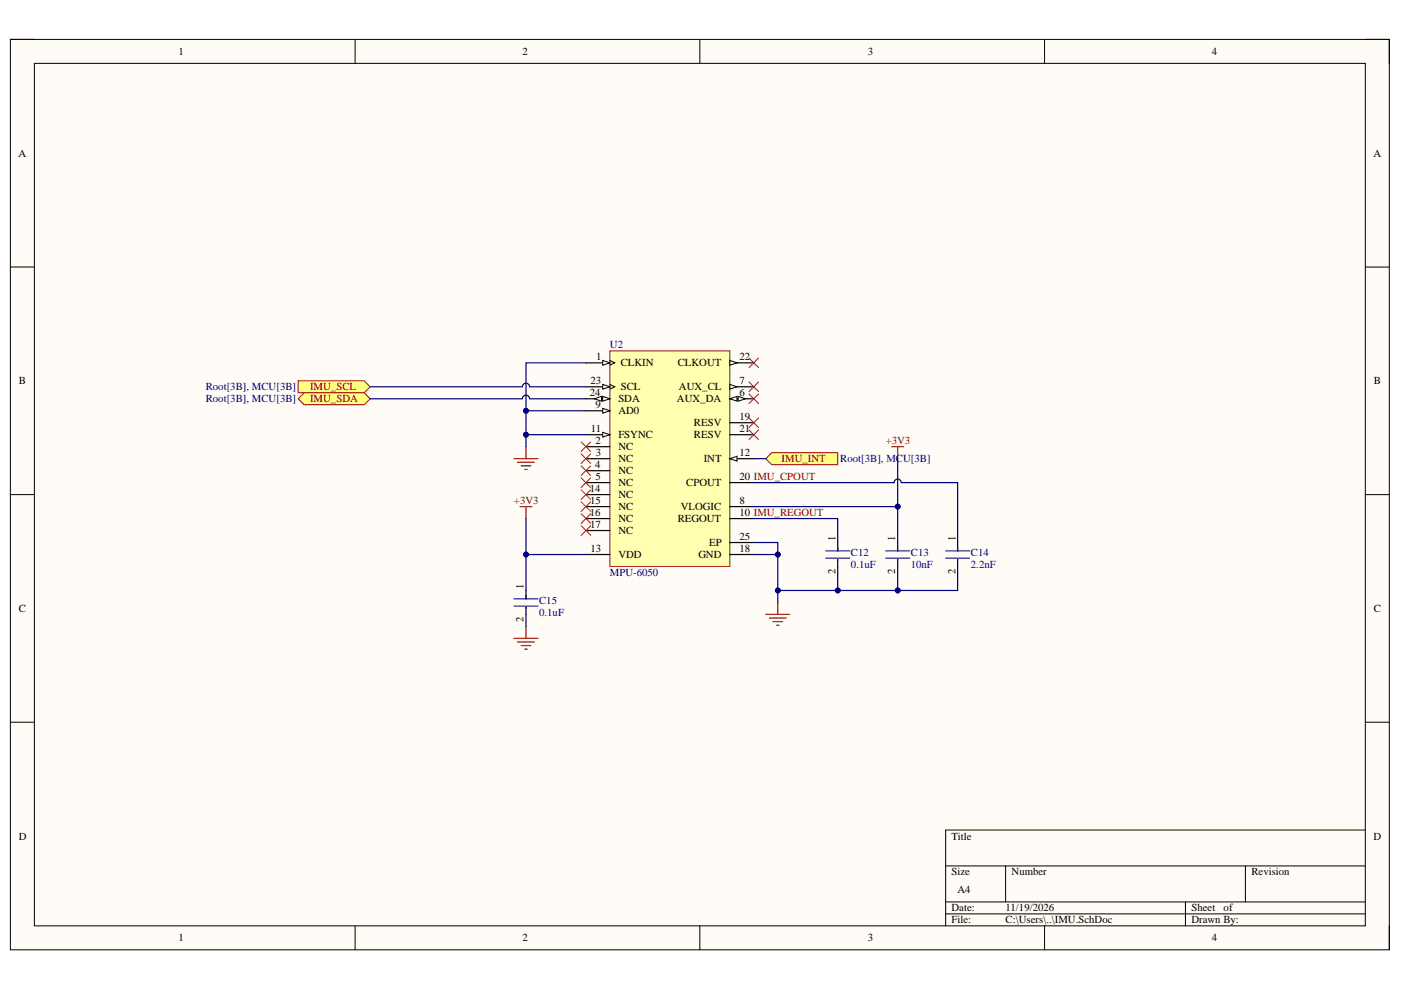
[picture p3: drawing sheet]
<svg xmlns="http://www.w3.org/2000/svg" width="297mm" height="210mm" viewBox="0 0 297 210" stroke-linecap="round" stroke-linejoin="round" font-family="sans-serif">
<defs><g id="words">
<g font-size="2.3">
<text x="37.9" y="11.7">1</text>
<text x="110.8" y="11.7">2</text>
<text x="184" y="11.7">3</text>
<text x="257" y="11.7">4</text>
<text x="3.9" y="33.2">A</text>
<text x="291.2" y="33.2">A</text>
<text x="126.4" y="76.4">1</text>
<text x="131.6" y="77.7">CLKIN</text>
<text x="143.7" y="77.7">CLKOUT</text>
<text x="156.8" y="76.4">22</text>
<text x="4" y="81.5">B</text>
<text x="125.2" y="81.5">23</text>
<text x="131.6" y="82.7">SCL</text>
<text x="144" y="82.7">AUX_CL</text>
<text x="156.8" y="81.5">7</text>
<text x="291.3" y="81.5">B</text>
<text x="125" y="84">24</text>
<text x="126.2" y="86.6">9</text>
<text x="131.1" y="87.8">AD0</text>
<text x="131.1" y="85.3">SDA</text>
<text x="143.5" y="85.3">AUX_DA</text>
<text x="156.8" y="84">6</text>
<text x="156.8" y="89.1">19</text>
<text x="125.3" y="91.7">11</text>
<text x="126.2" y="94.2">2</text>
<text x="131.1" y="95.5">NC</text>
<text x="131.1" y="92.9">FSYNC</text>
<text x="147.1" y="90.4">RESV</text>
<text x="147.1" y="92.9">RESV</text>
<text x="156.8" y="91.7">21</text>
<text x="126.2" y="99.3">4</text>
<text x="126.3" y="101.8">5</text>
<text x="126.3" y="96.7">3</text>
<text x="131.1" y="98">NC</text>
<text x="131.1" y="100.5">NC</text>
<text x="149.2" y="98">INT</text>
<text x="156.8" y="96.7">12</text>
<text x="156.8" y="101.8">20 IMU_CPOUT</text>
<text x="125" y="104.3">14</text>
<text x="125.1" y="106.9">15</text>
<text x="131.1" y="103.1">NC</text>
<text x="131.1" y="105.6">NC</text>
<text x="145.5" y="103.1">CPOUT</text>
<text x="156.8" y="106.9">8</text>
<text x="125" y="109.4">16</text>
<text x="125.1" y="112">17</text>
<text x="131.1" y="108.2">NC</text>
<text x="131.1" y="110.7">NC</text>
<text x="131.1" y="113.2">NC</text>
<text x="143.7" y="110.7">REGOUT</text>
<text x="144.3" y="108.2">VLOGIC</text>
<text x="156.8" y="109.4">10 IMU_REGOUT</text>
<text x="125.2" y="117.1">13</text>
<text x="131.1" y="118.3">VDD</text>
<text x="148.1" y="118.3">GND</text>
<text x="150.3" y="115.8">EP</text>
<text x="156.8" y="117.1">18</text>
<text x="156.8" y="114.5">25</text>
<text x="177.1" y="114.8" transform="rotate(-90 177.1 114.8)">1</text>
<text x="189.8" y="114.8" transform="rotate(-90 189.8 114.8)">1</text>
<text x="202.5" y="114.8" transform="rotate(-90 202.5 114.8)">1</text>
<text x="111" y="124.9" transform="rotate(-90 111 124.9)">1</text>
<text x="177.1" y="121.7" transform="rotate(-90 177.1 121.7)">2</text>
<text x="189.8" y="121.7" transform="rotate(-90 189.8 121.7)">2</text>
<text x="202.5" y="121.7" transform="rotate(-90 202.5 121.7)">2</text>
<text x="4" y="129.7">C</text>
<text x="111" y="131.8" transform="rotate(-90 111 131.8)">2</text>
<text x="291.3" y="129.7">C</text>
<text x="4" y="178">D</text>
<text x="201.7" y="178">Title</text>
<text x="291.2" y="178">D</text>
<text x="201.7" y="185.6">Size</text>
<text x="214.5" y="185.6">Number</text>
<text x="265.3" y="185.6">Revision</text>
<text x="203" y="189.4">A4</text>
<text x="201.7" y="193.2">Date:</text>
<text x="201.7" y="195.8">File:</text>
<text x="213.2" y="193.2">11/19/2026</text>
<text x="213.2" y="195.8">C:\Users\..\IMU.SchDoc</text>
<text x="252.6" y="193.2">Sheet</text>
<text x="252.6" y="195.8">Drawn By:</text>
<text x="259.4" y="193.2">of</text>
<text x="37.9" y="199.6">1</text>
<text x="110.8" y="199.6">2</text>
<text x="184" y="199.6">3</text>
<text x="257" y="199.6">4</text>
</g>
<g font-size="2.3" fill="#000080">
<text x="129.3" y="73.9">U2</text>
<text x="43.6" y="82.7">Root[3B], MCU[3B]</text>
<text x="43.6" y="85.3">Root[3B], MCU[3B]</text>
<text x="178.1" y="98">Root[3B], MCU[3B]</text>
<text x="180.4" y="117.8">C12</text>
<text x="193.1" y="117.8">C13</text>
<text x="205.8" y="117.8">C14</text>
<text x="129.3" y="122.1">MPU-6050</text>
<text x="180.4" y="120.4">0.1uF</text>
<text x="193.1" y="120.4">10nF</text>
<text x="205.8" y="120.4">2.2nF</text>
<text x="114.3" y="128">C15</text>
<text x="114.3" y="130.5">0.1uF</text>
</g>
<g font-size="2.3" fill="#800000">
<text x="65.7" y="82.7">IMU_SCL</text>
<text x="65.7" y="85.3">IMU_SDA</text>
<text x="187.8" y="94.2">+3V3</text>
<text x="165.7" y="98">IMU_INT</text>
<text x="109" y="106.9">+3V3</text>
</g>
</g></defs>
<path d="M2.2 8.4h292.4v193h-292.4z" fill-rule="evenodd" fill="#fffcf8"/>
<path d="M2.2 8.4h292.4v193h-292.4z" fill="none" stroke="#000" stroke-width=".21"/>
<path d="M7.3 13.4h282.2v182.9h-282.2z" fill-rule="evenodd" fill="#fffcf8"/>
<g fill="none" stroke="#000" stroke-width=".21">
<path d="M2.2 8.4h5.1M7.3 13.4h282.2v182.9h-282.2zM75.3 8.4v5M148.4 8.4v5M221.5 8.4v5M289.5 8.4h5.1v5M2.2 56.6h5.1M289.5 56.6h5.1M2.2 104.9h5.1M289.5 104.9h5.1M2.2 153.1h5.1M289.5 153.1h5.1"/>
<path d="M289.5 176h-89v20.3M75.3 196.3v5.1M148.4 196.3v5.1M200.5 183.6h89M200.5 191.2h89M200.5 193.8h89M213.2 183.6v7.6M221.5 196.3v5.1M251.3 191.2v5.1M264 183.6v7.6M294.6 196.3v5.1"/>
</g>
<path d="M129.3 74.4h25.4v45.7h-25.4z" fill-rule="evenodd" fill="#ffffb0"/>
<path d="M129.3 74.4h25.4v45.7h-25.4z" fill="none" stroke="#800000" stroke-width=".21"/>
<path d="M124.2 76.9h5.1" fill="none" stroke="#000" stroke-width=".25"/>
<path d="M127.8 76.4l1.5 .5-1.5 .5z" fill="#f8fcff"/>
<path d="M127.8 76.4l1.5 .5-1.5 .5zM129.3 76.4l1 .5-1 .5" fill="none" stroke="#000" stroke-width=".21"/>
<path d="M124.2 94.7h5.1M124.2 97.3h5.1M124.2 99.8h5.1M154.7 84.6h5.1M124.2 102.3h5.1" fill="none" stroke="#000" stroke-width=".25"/>
<path d="M154.7 84.6l1.6-.6v1.1z" fill="#f8fcff"/>
<path d="M154.7 84.6l1.6-.6v1.1z" fill="none" stroke="#000" stroke-width=".21"/>
<path d="M156.5 84l1.5 .6-1.5 .5z" fill="#f8fcff"/>
<path d="M156.5 84l1.5 .6-1.5 .5z" fill="none" stroke="#000" stroke-width=".21"/>
<path d="M154.7 82h5.1" fill="none" stroke="#000" stroke-width=".25"/>
<path d="M154.7 81.5l1.6 .5-1.6 .5z" fill="#f8fcff"/>
<path d="M154.7 81.5l1.6 .5-1.6 .5z" fill="none" stroke="#000" stroke-width=".21"/>
<path d="M124.2 87.1h5.1M154.7 107.4h5.1" fill="none" stroke="#000" stroke-width=".25"/>
<path d="M127.8 86.6l1.5 .5-1.5 .5z" fill="#f8fcff"/>
<path d="M127.8 86.6l1.5 .5-1.5 .5z" fill="none" stroke="#000" stroke-width=".21"/>
<path d="M124.2 92.2h5.1M154.7 110h5.1" fill="none" stroke="#000" stroke-width=".25"/>
<path d="M127.8 91.7l1.5 .5-1.5 .5z" fill="#f8fcff"/>
<path d="M127.8 91.7l1.5 .5-1.5 .5z" fill="none" stroke="#000" stroke-width=".21"/>
<path d="M154.7 97.3h5.1" fill="none" stroke="#000" stroke-width=".25"/>
<path d="M154.7 97.3l1.6-.6v1.1z" fill="#f8fcff"/>
<path d="M154.7 97.3l1.6-.6v1.1z" fill="none" stroke="#000" stroke-width=".21"/>
<path d="M154.7 76.9h5.1M154.7 89.6h5.1M154.7 92.2h5.1M124.2 117.6h5.1M124.2 104.9h5.1M124.2 107.4h5.1M124.2 110h5.1M124.2 112.5h5.1M154.7 117.6h5.1M154.7 102.3h5.1" fill="none" stroke="#000" stroke-width=".25"/>
<path d="M154.7 76.4l1.6 .5-1.6 .5z" fill="#f8fcff"/>
<path d="M154.7 76.4l1.6 .5-1.6 .5z" fill="none" stroke="#000" stroke-width=".21"/>
<path d="M124.2 82h5.1" fill="none" stroke="#000" stroke-width=".25"/>
<path d="M127.8 81.5l1.5 .5-1.5 .5z" fill="#f8fcff"/>
<path d="M127.8 81.5l1.5 .5-1.5 .5zM129.3 81.5l1 .5-1 .5" fill="none" stroke="#000" stroke-width=".21"/>
<path d="M124.2 84.6h5.1" fill="none" stroke="#000" stroke-width=".25"/>
<path d="M127.8 84l1.5 .6-1.5 .5z" fill="#f8fcff"/>
<path d="M127.8 84l1.5 .6-1.5 .5z" fill="none" stroke="#000" stroke-width=".21"/>
<path d="M126 84.6l1.5-.6v1.1z" fill="#f8fcff"/>
<path d="M126 84.6l1.5-.6v1.1z" fill="none" stroke="#000" stroke-width=".21"/>
<path d="M154.7 115h5.1M177.6 115v1.8M177.6 118.6v1.5M190.3 115v1.8M190.3 118.6v1.5M203 115v1.8M203 118.6v1.5M111.5 125.2v1.8M111.5 128.7v1.6" fill="none" stroke="#000" stroke-width=".25"/>
<g fill="none" stroke="#f00" stroke-width=".21">
<path d="M158.8 75.9l2 2M160.8 75.9l-2 2M123.2 93.7l2 2M123.2 96.2l2 2.1M123.2 98.8l2 2M125.2 93.7l-2 2M125.2 96.2l-2 2.1M125.2 98.8l-2 2M158.8 91.2l2 2M158.8 88.6l2 2M158.8 81l2 2M158.8 83.5l2 2.1"/>
<path d="M160.8 91.2l-2 2M160.8 88.6l-2 2M160.8 81l-2 2M160.8 83.5l-2 2.1M123.2 101.3l2 2M123.2 103.9l2 2M123.2 106.4l2 2M123.2 108.9l2 2.1M123.2 111.5l2 2M125.2 101.3l-2 2M125.2 103.9l-2 2M125.2 106.4l-2 2"/>
<path d="M125.2 108.9l-2 2.1M125.2 111.5l-2 2"/>
</g>
<g fill="none" stroke="#800000" stroke-width=".25">
<path d="M109 97.3h5.1M109.7 98h3.6M110.5 98.8h2M111.3 99.5h.5M111.5 94.7v2.6M189.1 94.7h2.5M190.3 94.7v2.6M110.2 107.4h2.6M111.5 107.4v2.6M109 135.3h5.1M109.7 136.1h3.6M110.5 136.9h2"/>
<path d="M111.3 137.6h.5M111.5 132.8v2.5M162.4 130.3h5M163.1 131h3.6M163.9 131.8h2M164.7 132.6h.5M164.9 127.7v2.6"/>
</g>
<g fill="none" stroke="#00f" stroke-width=".25">
<path d="M175.1 116.8h5.1M175.1 118.3h5.1M177.6 116v.8M177.6 118.6v.2M187.8 116.8h5.1M187.8 118.3h5.1M190.3 116v.8M190.3 118.6v.2M200.5 116.8h5.1M200.5 118.3h5.1M203 116v.8M203 118.6v.2"/>
<path d="M109 127h5.1M109 128.5h5.1M111.5 126.2v.8M111.5 128.7v.3"/>
</g>
<path d="M63.2 80.7h14l1.3 1.3-1.3 1.3h-14z" fill-rule="evenodd" fill="#ffff80"/>
<path d="M63.2 80.7h14l1.3 1.3-1.3 1.3h-14z" fill="none" stroke="#800000" stroke-width=".21"/>
<path d="M63.2 84.5l1.3-1.2h12.7l1.3 1.2-1.3 1.3h-12.7z" fill-rule="evenodd" fill="#ffff80"/>
<path d="M63.2 84.5l1.3-1.2h12.7l1.3 1.2-1.3 1.3h-12.7z" fill="none" stroke="#800000" stroke-width=".21"/>
<path d="M163.6 96h14v2.5h-14l-1.2-1.2z" fill-rule="evenodd" fill="#ffff80"/>
<path d="M163.6 96h14v2.5h-14l-1.2-1.2z" fill="none" stroke="#800000" stroke-width=".21"/>
<path d="M124.2 117.6h-12.7v7.6M111.5 130.3v2.5" fill="none" stroke="#000080" stroke-width=".25"/>
<circle cx="111.5" cy="117.6" r=".51" fill="#000080"/>
<circle cx="111.5" cy="117.6" r=".51" fill="none" stroke="#000080" stroke-width=".21"/>
<path d="M111.5 110v7.6" fill="none" stroke="#000080" stroke-width=".25"/>
<circle cx="111.5" cy="117.6" r=".51" fill="#000080"/>
<circle cx="111.5" cy="117.6" r=".51" fill="none" stroke="#000080" stroke-width=".21"/>
<path d="M159.8 117.6h5.1v10.1" fill="none" stroke="#000080" stroke-width=".25"/>
<circle cx="164.9" cy="125.2" r=".51" fill="#000080"/>
<circle cx="164.9" cy="125.2" r=".51" fill="none" stroke="#000080" stroke-width=".21"/>
<circle cx="164.9" cy="117.6" r=".51" fill="#000080"/>
<circle cx="164.9" cy="117.6" r=".51" fill="none" stroke="#000080" stroke-width=".21"/>
<path d="M159.8 115h5.1v2.6" fill="none" stroke="#000080" stroke-width=".25"/>
<circle cx="164.9" cy="117.6" r=".51" fill="#000080"/>
<circle cx="164.9" cy="117.6" r=".51" fill="none" stroke="#000080" stroke-width=".21"/>
<path d="M177.6 120.1v5.1h-12.7" fill="none" stroke="#000080" stroke-width=".25"/>
<circle cx="164.9" cy="125.2" r=".51" fill="#000080"/>
<circle cx="164.9" cy="125.2" r=".51" fill="none" stroke="#000080" stroke-width=".21"/>
<circle cx="177.6" cy="125.2" r=".51" fill="#000080"/>
<circle cx="177.6" cy="125.2" r=".51" fill="none" stroke="#000080" stroke-width=".21"/>
<path d="M190.3 97.3v10.1h-30.5M159.8 109.9h17.8v5.1" fill="none" stroke="#000080" stroke-width=".25"/>
<circle cx="190.3" cy="107.4" r=".51" fill="#000080"/>
<circle cx="190.3" cy="107.4" r=".51" fill="none" stroke="#000080" stroke-width=".21"/>
<path d="M190.3 107.4v7.6" fill="none" stroke="#000080" stroke-width=".25"/>
<circle cx="190.3" cy="107.4" r=".51" fill="#000080"/>
<circle cx="190.3" cy="107.4" r=".51" fill="none" stroke="#000080" stroke-width=".21"/>
<path d="M190.3 120.1v5.1h-12.7" fill="none" stroke="#000080" stroke-width=".25"/>
<circle cx="190.3" cy="125.2" r=".51" fill="#000080"/>
<circle cx="190.3" cy="125.2" r=".51" fill="none" stroke="#000080" stroke-width=".21"/>
<circle cx="177.6" cy="125.2" r=".51" fill="#000080"/>
<circle cx="177.6" cy="125.2" r=".51" fill="none" stroke="#000080" stroke-width=".21"/>
<path d="M203 120.1v5.1h-12.7" fill="none" stroke="#000080" stroke-width=".25"/>
<circle cx="190.3" cy="125.2" r=".51" fill="#000080"/>
<circle cx="190.3" cy="125.2" r=".51" fill="none" stroke="#000080" stroke-width=".21"/>
<path d="M124.2 92.2h-12.7v2.5M159.8 102.3h29.8a.76 .76 0 0 1 .7-.7 .76 .76 0 0 1 .8 .7h11.9v12.7" fill="none" stroke="#000080" stroke-width=".25"/>
<circle cx="111.5" cy="92.2" r=".51" fill="#000080"/>
<circle cx="111.5" cy="92.2" r=".51" fill="none" stroke="#000080" stroke-width=".21"/>
<path d="M111.5 87.1h12.7" fill="none" stroke="#000080" stroke-width=".25"/>
<circle cx="111.5" cy="87.1" r=".51" fill="#000080"/>
<circle cx="111.5" cy="87.1" r=".51" fill="none" stroke="#000080" stroke-width=".21"/>
<path d="M124.2 76.9h-12.7v15.3" fill="none" stroke="#000080" stroke-width=".25"/>
<circle cx="111.5" cy="92.2" r=".51" fill="#000080"/>
<circle cx="111.5" cy="92.2" r=".51" fill="none" stroke="#000080" stroke-width=".21"/>
<circle cx="111.5" cy="87.1" r=".51" fill="#000080"/>
<circle cx="111.5" cy="87.1" r=".51" fill="none" stroke="#000080" stroke-width=".21"/>
<path d="M78.5 82h32.3a.76 .76 0 0 1 .7-.8 .76 .76 0 0 1 .8 .8h11.9M78.5 84.6h32.3a.76 .76 0 0 1 .7-.8 .76 .76 0 0 1 .8 .8h11.9M159.8 97.3h2.6" fill="none" stroke="#000080" stroke-width=".25"/>
<use href="#words"/>
</svg>
